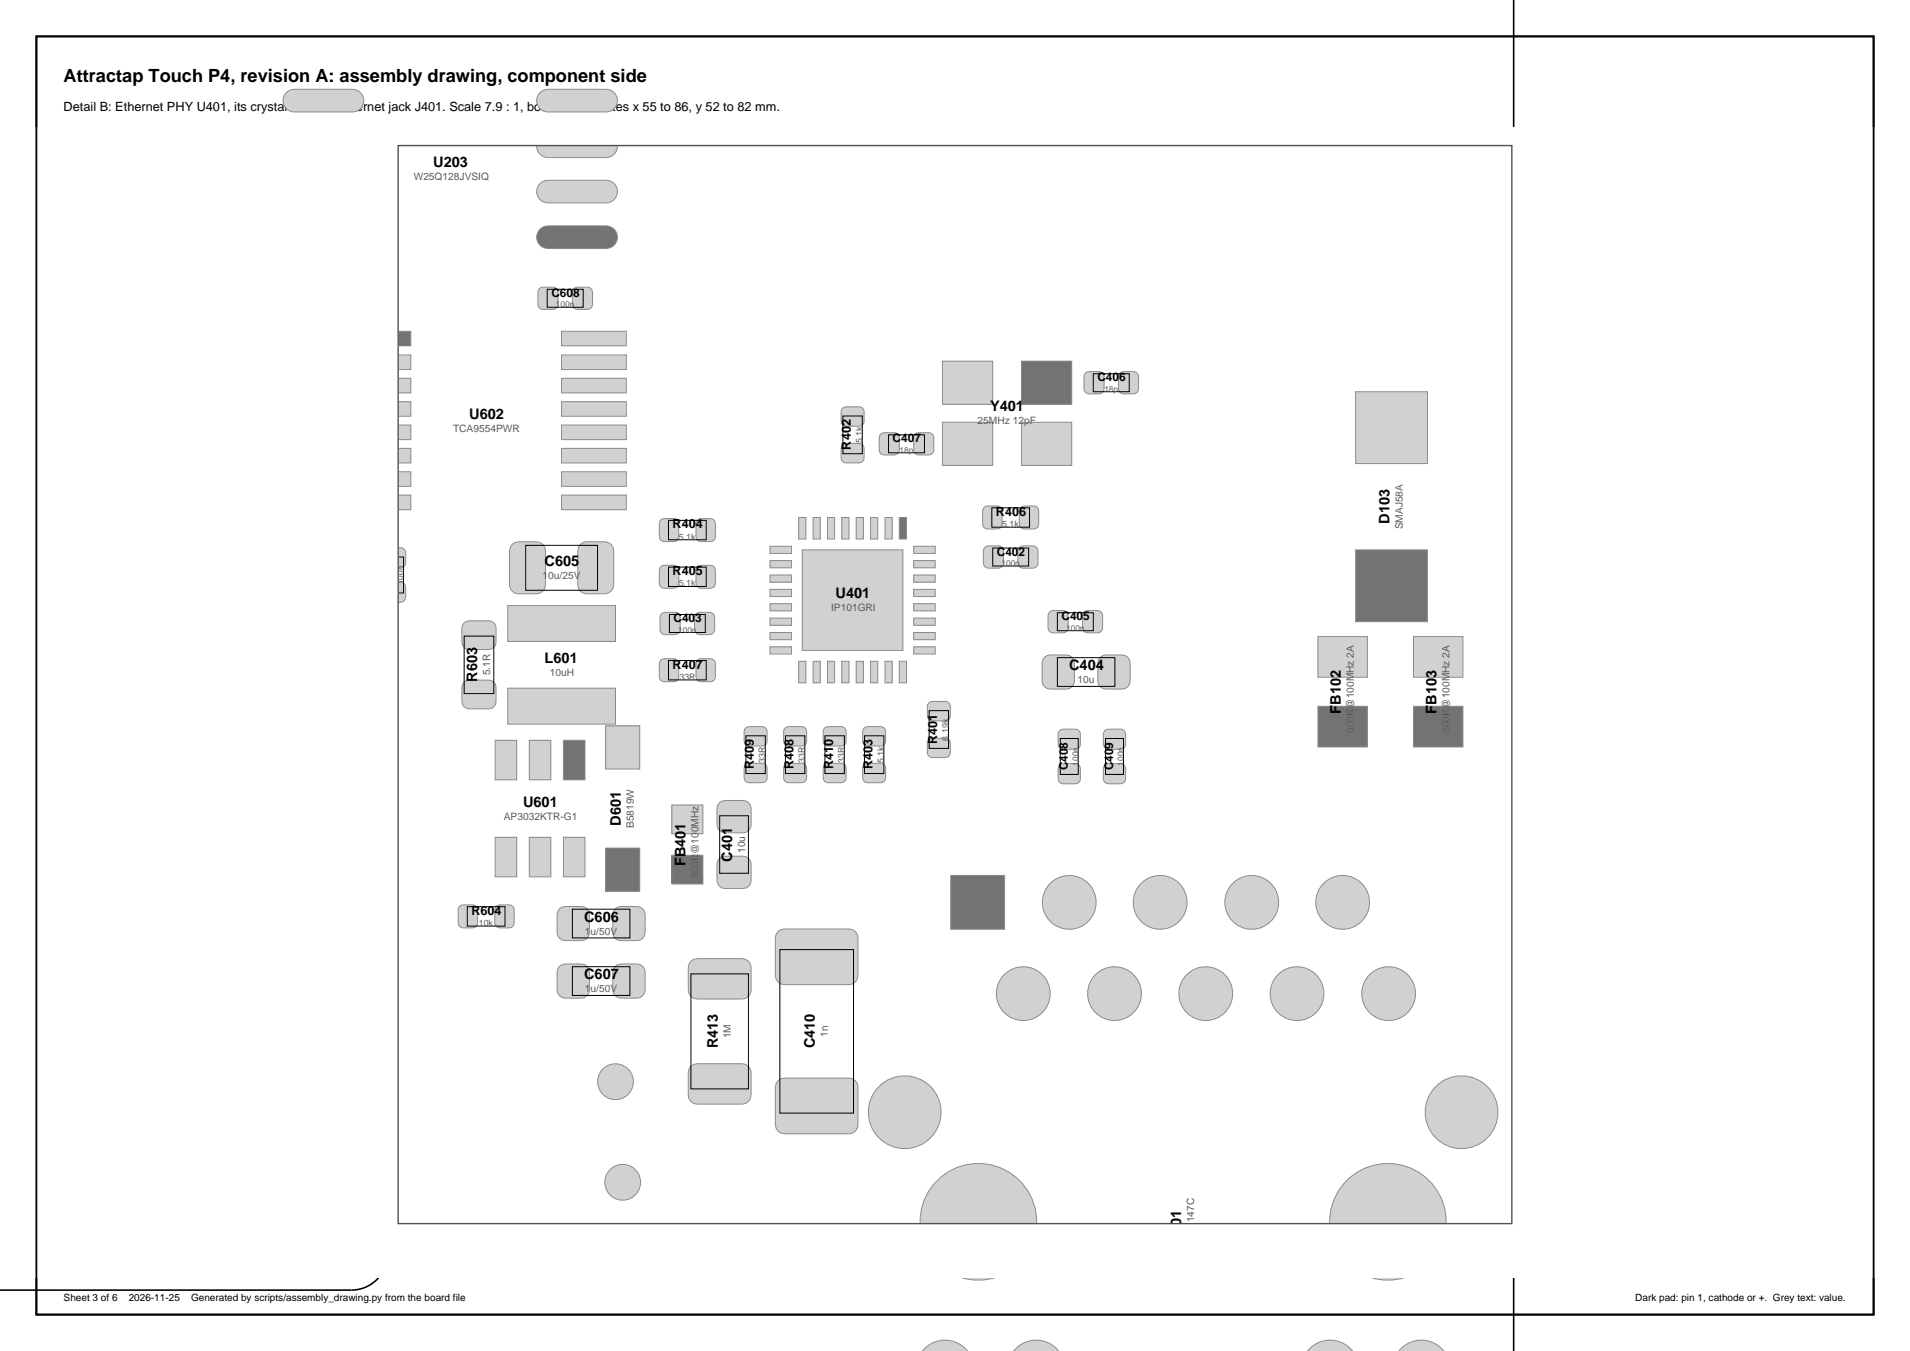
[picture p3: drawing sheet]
<svg xmlns="http://www.w3.org/2000/svg" width="420mm" height="297mm" viewBox="0 0 420 297" stroke-linecap="round" stroke-linejoin="round" font-family="sans-serif">
<defs><g id="words">
<text font-size="4" x="14" y="18">Attractap Touch P4, revision A: assembly drawing, component side</text>
<g font-size="3.2">
<text x="95.3" y="36.7">U203</text>
<text x="103.2" y="92">U602</text>
<text x="217.7" y="90.4">Y401</text>
<text x="305.6" y="115.1" transform="rotate(-90 305.6 115.1)">D103</text>
<text x="119.8" y="124.4">C605</text>
<text x="183.7" y="131.5">U401</text>
<text x="104.9" y="149.9" transform="rotate(-90 104.9 149.9)">R603</text>
<text x="119.8" y="145.7">L601</text>
<text x="235.1" y="147.3">C404</text>
<text x="294.8" y="156.9" transform="rotate(-90 294.8 156.9)">FB102</text>
<text x="315.8" y="156.9" transform="rotate(-90 315.8 156.9)">FB103</text>
<text x="115" y="177.3">U601</text>
<text x="136.5" y="181.5" transform="rotate(-90 136.5 181.5)">D601</text>
<text x="150.7" y="190.5" transform="rotate(-90 150.7 190.5)">FB401</text>
<text x="161" y="189.4" transform="rotate(-90 161 189.4)">C401</text>
<text x="128.4" y="202.6">C606</text>
<text x="128.4" y="215.3">C607</text>
<text x="157.8" y="230.5" transform="rotate(-90 157.8 230.5)">R413</text>
<text x="179.2" y="230.5" transform="rotate(-90 179.2 230.5)">C410</text>
<text x="259.8" y="273" transform="rotate(-90 259.8 273)">J401</text>
</g>
<g font-size="2.8">
<text x="14" y="24.5">Detail B: Ethernet PHY U401, its crystal and the Ethernet jack J401. Scale 7.9 : 1, board coordinates x 55 to 86, y 52 to 82 mm.</text>
<text x="187.1" y="98.8" transform="rotate(-90 187.1 98.8)">R402</text>
<text x="219" y="113.4">R406</text>
<text x="147.9" y="116.2">R404</text>
<text x="147.9" y="126.4">R405</text>
<text x="147.9" y="147">R407</text>
<text x="206.1" y="163.6" transform="rotate(-90 206.1 163.6)">R401</text>
<text x="165.8" y="169.2" transform="rotate(-90 165.8 169.2)">R409</text>
<text x="174.5" y="169.2" transform="rotate(-90 174.5 169.2)">R408</text>
<text x="183.2" y="169.2" transform="rotate(-90 183.2 169.2)">R410</text>
<text x="191.9" y="169.2" transform="rotate(-90 191.9 169.2)">R403</text>
<text x="103.7" y="201.1">R604</text>
</g>
<g font-size="2.6">
<text x="121.2" y="65.2">C608</text>
<text x="241.3" y="83.8">C406</text>
<text x="196.3" y="97.2">C407</text>
<text x="219.2" y="122.1">C402</text>
<text x="148.1" y="136.7">C403</text>
<text x="233.4" y="136.3">C405</text>
<text x="234.8" y="169.3" transform="rotate(-90 234.8 169.3)">C408</text>
<text x="244.7" y="169.3" transform="rotate(-90 244.7 169.3)">C409</text>
</g>
<g font-size="2.2" fill="#595959">
<text x="91" y="39.6">W25Q128JVSIQ</text>
<text x="99.6" y="94.9">TCA9554PWR</text>
<text x="215" y="93.3">25MHz 12pF</text>
<text x="308.4" y="116.4" transform="rotate(-90 308.4 116.4)">SMAJ58A</text>
<text x="119.3" y="127.3">10u/25V</text>
<text x="182.8" y="134.4">IP101GRI</text>
<text x="107.8" y="148.5" transform="rotate(-90 107.8 148.5)">5.1R</text>
<text x="120.9" y="148.6">10uH</text>
<text x="237" y="150.2">10u</text>
<text x="297.7" y="161.2" transform="rotate(-90 297.7 161.2)">600R@100MHz 2A</text>
<text x="318.7" y="161.2" transform="rotate(-90 318.7 161.2)">600R@100MHz 2A</text>
<text x="110.8" y="180.2">AP3032KTR-G1</text>
<text x="139.4" y="182.1" transform="rotate(-90 139.4 182.1)">B5819W</text>
<text x="163.9" y="187.5" transform="rotate(-90 163.9 187.5)">10u</text>
<text x="153.6" y="193.1" transform="rotate(-90 153.6 193.1)">600R@100MHz</text>
<text x="128.6" y="205.5">1u/50V</text>
<text x="128.6" y="218.1">1u/50V</text>
<text x="182" y="228" transform="rotate(-90 182 228)">1n</text>
<text x="160.7" y="228.3" transform="rotate(-90 160.7 228.3)">1M</text>
<text x="262.6" y="275.5" transform="rotate(-90 262.6 275.5)">HY931147C</text>
</g>
<g font-size="2.2">
<text x="14" y="286">Sheet 3 of 6</text>
<text x="28.3" y="286">2026-11-25</text>
<text x="42" y="286">Generated by scripts/assembly_drawing.py from the board file</text>
<text x="359.6" y="286">Dark pad: pin 1, cathode or +. Grey text: value.</text>
</g>
<g font-size="1.9" fill="#595959">
<text x="189.6" y="97.5" transform="rotate(-90 189.6 97.5)">5.1k</text>
<text x="149.3" y="118.7">5.1k</text>
<text x="220.4" y="115.9">5.1k</text>
<text x="149.3" y="128.9">5.1k</text>
<text x="149.4" y="149.5">33R</text>
<text x="168.3" y="167.6" transform="rotate(-90 168.3 167.6)">33R</text>
<text x="177" y="167.6" transform="rotate(-90 177 167.6)">33R</text>
<text x="185.7" y="167.6" transform="rotate(-90 185.7 167.6)">33R</text>
<text x="194.4" y="167.8" transform="rotate(-90 194.4 167.8)">5.1k</text>
<text x="208.6" y="162.8" transform="rotate(-90 208.6 162.8)">6.19k</text>
<text x="105.3" y="203.6">10k</text>
</g>
<g font-size="1.8" fill="#595959">
<text x="122.3" y="67.6">100n</text>
<text x="242.8" y="86.1">18p</text>
<text x="197.8" y="99.6">18p</text>
<text x="220.2" y="124.5">100n</text>
<text x="88.8" y="128.4" transform="rotate(-90 88.8 128.4)">100n</text>
<text x="149.1" y="139.1">100n</text>
<text x="234.4" y="138.7">100n</text>
<text x="237.1" y="168.3" transform="rotate(-90 237.1 168.3)">100n</text>
<text x="247.1" y="168.3" transform="rotate(-90 247.1 168.3)">100n</text>
</g>
</g></defs>
<path d="M8 8h404v281h-404z" fill="none" stroke="#000" stroke-width=".4"/>
<path d="M87.5 32h245v237h-245z" fill="none" stroke="#999" stroke-width=".22"/>
<path d="M332.8 -.1v297.2M0 200.7h77.3a7.9 7.9 0 0 1 7.9 7.9v67.1a7.9 7.9 0 0 1-7.9 7.9h-77.3" fill="none" stroke="#000" stroke-width=".35"/>
<path d="M153 134.9l.8-.3h2.2a1.11 1.11 0 0 1 1.1 1.1v2.7a1.11 1.11 0 0 1-1.1 1.1h-2.2a1.11 1.11 0 0 1-1.1-1.1v-2.7z" fill="#d1d1d1"/>
<path d="M153 134.9l.8-.3h2.2a1.11 1.11 0 0 1 1.1 1.1v2.7a1.11 1.11 0 0 1-1.1 1.1h-2.2a1.11 1.11 0 0 1-1.1-1.1v-2.7z" fill="none" stroke="#8c8c8c" stroke-width=".22"/>
<path d="M145.5 134.9l.7-.3h2.3a1.11 1.11 0 0 1 1.1 1.1v2.7a1.11 1.11 0 0 1-1.1 1.1h-2.3a1.11 1.11 0 0 1-1.1-1.1v-2.7z" fill="#d1d1d1"/>
<path d="M145.5 134.9l.7-.3h2.3a1.11 1.11 0 0 1 1.1 1.1v2.7a1.11 1.11 0 0 1-1.1 1.1h-2.3a1.11 1.11 0 0 1-1.1-1.1v-2.7z" fill="none" stroke="#8c8c8c" stroke-width=".22"/>
<path d="M147.2 135.1h7.9v3.9h-7.9z" fill="none" stroke="#000" stroke-width=".22"/>
<path d="M123 199.8l.6-.4 .7-.1h3.5a1.78 1.78 0 0 1 1.8 1.8v3.9a1.78 1.78 0 0 1-1.8 1.8h-3.5a1.78 1.78 0 0 1-1.8-1.8v-3.9l.1-.7z" fill="#d1d1d1"/>
<path d="M123 199.8l.6-.4 .7-.1h3.5a1.78 1.78 0 0 1 1.8 1.8v3.9a1.78 1.78 0 0 1-1.8 1.8h-3.5a1.78 1.78 0 0 1-1.8-1.8v-3.9l.1-.7z" fill="none" stroke="#8c8c8c" stroke-width=".22"/>
<path d="M135.3 199.8l.5-.4 .7-.1h3.6a1.78 1.78 0 0 1 1.8 1.8v3.9a1.78 1.78 0 0 1-1.8 1.8h-3.6a1.78 1.78 0 0 1-1.7-1.8v-3.9l.1-.7z" fill="#d1d1d1"/>
<path d="M135.3 199.8l.5-.4 .7-.1h3.6a1.78 1.78 0 0 1 1.8 1.8v3.9a1.78 1.78 0 0 1-1.8 1.8h-3.6a1.78 1.78 0 0 1-1.7-1.8v-3.9l.1-.7z" fill="none" stroke="#8c8c8c" stroke-width=".22"/>
<path d="M125.9 199.9h12.6v6.3h-12.6z" fill="none" stroke="#000" stroke-width=".22"/>
<path d="M310.8 155.3h10.9v8.9h-10.9z" fill="#737373"/>
<path d="M310.8 155.3h10.9v8.9h-10.9z" fill="none" stroke="#8c8c8c" stroke-width=".22"/>
<path d="M310.8 139.9h10.9v9h-10.9z" fill="#d1d1d1"/>
<path d="M310.8 139.9h10.9v9h-10.9z" fill="none" stroke="#8c8c8c" stroke-width=".22"/>
<path d="M230.8 134.6l.8-.4h2.2a1.11 1.11 0 0 1 1.1 1.1v2.7a1.11 1.11 0 0 1-1.1 1.1h-2.2a1.11 1.11 0 0 1-1.1-1.1v-2.7z" fill="#d1d1d1"/>
<path d="M230.8 134.6l.8-.4h2.2a1.11 1.11 0 0 1 1.1 1.1v2.7a1.11 1.11 0 0 1-1.1 1.1h-2.2a1.11 1.11 0 0 1-1.1-1.1v-2.7z" fill="none" stroke="#8c8c8c" stroke-width=".22"/>
<path d="M238.4 134.6l.8-.4h2.2a1.11 1.11 0 0 1 1.1 1.1v2.7a1.11 1.11 0 0 1-1.1 1.1h-2.2a1.11 1.11 0 0 1-1.2-1.1v-2.7z" fill="#d1d1d1"/>
<path d="M238.4 134.6l.8-.4h2.2a1.11 1.11 0 0 1 1.1 1.1v2.7a1.11 1.11 0 0 1-1.1 1.1h-2.2a1.11 1.11 0 0 1-1.2-1.1v-2.7z" fill="none" stroke="#8c8c8c" stroke-width=".22"/>
<path d="M232.5 134.7h7.9v4h-7.9z" fill="none" stroke="#000" stroke-width=".22"/>
<circle cx="136.9" cy="259.9" r="4" fill="#d1d1d1"/>
<circle cx="136.9" cy="259.9" r="4" fill="none" stroke="#8c8c8c" stroke-width=".22"/>
<path d="M216.6 120.3l.7-.3h2.3a1.11 1.11 0 0 1 1.1 1.1v2.7a1.11 1.11 0 0 1-1.1 1.1h-2.3a1.11 1.11 0 0 1-1.1-1.1v-2.7z" fill="#d1d1d1"/>
<path d="M216.6 120.3l.7-.3h2.3a1.11 1.11 0 0 1 1.1 1.1v2.7a1.11 1.11 0 0 1-1.1 1.1h-2.3a1.11 1.11 0 0 1-1.1-1.1v-2.7z" fill="none" stroke="#8c8c8c" stroke-width=".22"/>
<path d="M224.1 120.3l.8-.3h2.2a1.11 1.11 0 0 1 1.1 1.1v2.7a1.11 1.11 0 0 1-1.1 1.1h-2.2a1.11 1.11 0 0 1-1.1-1.1v-2.7z" fill="#d1d1d1"/>
<path d="M224.1 120.3l.8-.3h2.2a1.11 1.11 0 0 1 1.1 1.1v2.7a1.11 1.11 0 0 1-1.1 1.1h-2.2a1.11 1.11 0 0 1-1.1-1.1v-2.7z" fill="none" stroke="#8c8c8c" stroke-width=".22"/>
<path d="M218.3 120.5h7.9v3.9h-7.9z" fill="none" stroke="#000" stroke-width=".22"/>
<path d="M197.8 113.8h1.5v4.7h-1.5z" fill="#737373"/>
<path d="M197.8 113.8h1.5v4.7h-1.5z" fill="none" stroke="#8c8c8c" stroke-width=".22"/>
<path d="M194.6 113.8h1.6v4.7h-1.6z" fill="#d1d1d1"/>
<path d="M194.6 113.8h1.6v4.7h-1.6z" fill="none" stroke="#8c8c8c" stroke-width=".22"/>
<path d="M191.4 113.8h1.6v4.7h-1.6z" fill="#d1d1d1"/>
<path d="M191.4 113.8h1.6v4.7h-1.6z" fill="none" stroke="#8c8c8c" stroke-width=".22"/>
<path d="M188.3 113.8h1.6v4.7h-1.6z" fill="#d1d1d1"/>
<path d="M188.3 113.8h1.6v4.7h-1.6z" fill="none" stroke="#8c8c8c" stroke-width=".22"/>
<path d="M185.1 113.8h1.6v4.7h-1.6z" fill="#d1d1d1"/>
<path d="M185.1 113.8h1.6v4.7h-1.6z" fill="none" stroke="#8c8c8c" stroke-width=".22"/>
<path d="M182 113.8h1.5v4.7h-1.5z" fill="#d1d1d1"/>
<path d="M182 113.8h1.5v4.7h-1.5z" fill="none" stroke="#8c8c8c" stroke-width=".22"/>
<path d="M178.8 113.8h1.6v4.7h-1.6z" fill="#d1d1d1"/>
<path d="M178.8 113.8h1.6v4.7h-1.6z" fill="none" stroke="#8c8c8c" stroke-width=".22"/>
<path d="M175.6 113.8h1.6v4.7h-1.6z" fill="#d1d1d1"/>
<path d="M175.6 113.8h1.6v4.7h-1.6z" fill="none" stroke="#8c8c8c" stroke-width=".22"/>
<path d="M169.3 120.1h4.8v1.6h-4.8z" fill="#d1d1d1"/>
<path d="M169.3 120.1h4.8v1.6h-4.8z" fill="none" stroke="#8c8c8c" stroke-width=".22"/>
<path d="M169.3 123.2h4.8v1.6h-4.8z" fill="#d1d1d1"/>
<path d="M169.3 123.2h4.8v1.6h-4.8z" fill="none" stroke="#8c8c8c" stroke-width=".22"/>
<path d="M169.3 126.4h4.8v1.6h-4.8z" fill="#d1d1d1"/>
<path d="M169.3 126.4h4.8v1.6h-4.8z" fill="none" stroke="#8c8c8c" stroke-width=".22"/>
<path d="M169.3 129.6h4.8v1.5h-4.8z" fill="#d1d1d1"/>
<path d="M169.3 129.6h4.8v1.5h-4.8z" fill="none" stroke="#8c8c8c" stroke-width=".22"/>
<path d="M169.3 132.7h4.8v1.6h-4.8z" fill="#d1d1d1"/>
<path d="M169.3 132.7h4.8v1.6h-4.8z" fill="none" stroke="#8c8c8c" stroke-width=".22"/>
<path d="M169.3 135.9h4.8v1.6h-4.8z" fill="#d1d1d1"/>
<path d="M169.3 135.9h4.8v1.6h-4.8z" fill="none" stroke="#8c8c8c" stroke-width=".22"/>
<path d="M169.3 139h4.8v1.6h-4.8z" fill="#d1d1d1"/>
<path d="M169.3 139h4.8v1.6h-4.8z" fill="none" stroke="#8c8c8c" stroke-width=".22"/>
<path d="M169.3 142.2h4.8v1.6h-4.8z" fill="#d1d1d1"/>
<path d="M169.3 142.2h4.8v1.6h-4.8z" fill="none" stroke="#8c8c8c" stroke-width=".22"/>
<path d="M175.6 145.4h1.6v4.7h-1.6z" fill="#d1d1d1"/>
<path d="M175.6 145.4h1.6v4.7h-1.6z" fill="none" stroke="#8c8c8c" stroke-width=".22"/>
<path d="M178.8 145.4h1.6v4.7h-1.6z" fill="#d1d1d1"/>
<path d="M178.8 145.4h1.6v4.7h-1.6z" fill="none" stroke="#8c8c8c" stroke-width=".22"/>
<path d="M182 145.4h1.5v4.7h-1.5z" fill="#d1d1d1"/>
<path d="M182 145.4h1.5v4.7h-1.5z" fill="none" stroke="#8c8c8c" stroke-width=".22"/>
<path d="M185.1 145.4h1.6v4.7h-1.6z" fill="#d1d1d1"/>
<path d="M185.1 145.4h1.6v4.7h-1.6z" fill="none" stroke="#8c8c8c" stroke-width=".22"/>
<path d="M188.3 145.4h1.6v4.7h-1.6z" fill="#d1d1d1"/>
<path d="M188.3 145.4h1.6v4.7h-1.6z" fill="none" stroke="#8c8c8c" stroke-width=".22"/>
<path d="M191.4 145.4h1.6v4.7h-1.6z" fill="#d1d1d1"/>
<path d="M191.4 145.4h1.6v4.7h-1.6z" fill="none" stroke="#8c8c8c" stroke-width=".22"/>
<path d="M194.6 145.4h1.6v4.7h-1.6z" fill="#d1d1d1"/>
<path d="M194.6 145.4h1.6v4.7h-1.6z" fill="none" stroke="#8c8c8c" stroke-width=".22"/>
<path d="M197.8 145.4h1.5v4.7h-1.5z" fill="#d1d1d1"/>
<path d="M197.8 145.4h1.5v4.7h-1.5z" fill="none" stroke="#8c8c8c" stroke-width=".22"/>
<path d="M200.9 142.2h4.8v1.6h-4.8z" fill="#d1d1d1"/>
<path d="M200.9 142.2h4.8v1.6h-4.8z" fill="none" stroke="#8c8c8c" stroke-width=".22"/>
<path d="M200.9 139h4.8v1.6h-4.8z" fill="#d1d1d1"/>
<path d="M200.9 139h4.8v1.6h-4.8z" fill="none" stroke="#8c8c8c" stroke-width=".22"/>
<path d="M200.9 135.9h4.8v1.6h-4.8z" fill="#d1d1d1"/>
<path d="M200.9 135.9h4.8v1.6h-4.8z" fill="none" stroke="#8c8c8c" stroke-width=".22"/>
<path d="M200.9 132.7h4.8v1.6h-4.8z" fill="#d1d1d1"/>
<path d="M200.9 132.7h4.8v1.6h-4.8z" fill="none" stroke="#8c8c8c" stroke-width=".22"/>
<path d="M200.9 129.6h4.8v1.5h-4.8z" fill="#d1d1d1"/>
<path d="M200.9 129.6h4.8v1.5h-4.8z" fill="none" stroke="#8c8c8c" stroke-width=".22"/>
<path d="M200.9 126.4h4.8v1.6h-4.8z" fill="#d1d1d1"/>
<path d="M200.9 126.4h4.8v1.6h-4.8z" fill="none" stroke="#8c8c8c" stroke-width=".22"/>
<path d="M200.9 123.2h4.8v1.6h-4.8z" fill="#d1d1d1"/>
<path d="M200.9 123.2h4.8v1.6h-4.8z" fill="none" stroke="#8c8c8c" stroke-width=".22"/>
<path d="M200.9 120.1h4.8v1.6h-4.8z" fill="#d1d1d1"/>
<path d="M200.9 120.1h4.8v1.6h-4.8z" fill="none" stroke="#8c8c8c" stroke-width=".22"/>
<path d="M176.4 120.9h22.1v22.1h-22.1z" fill="#d1d1d1"/>
<path d="M176.4 120.9h22.1v22.1h-22.1z" fill="none" stroke="#8c8c8c" stroke-width=".22"/>
<path d="M201.2 95.4l.8-.3h2.2a1.11 1.11 0 0 1 1.1 1.1v2.7a1.11 1.11 0 0 1-1.1 1.1h-2.2a1.11 1.11 0 0 1-1.1-1.1v-2.7z" fill="#d1d1d1"/>
<path d="M201.2 95.4l.8-.3h2.2a1.11 1.11 0 0 1 1.1 1.1v2.7a1.11 1.11 0 0 1-1.1 1.1h-2.2a1.11 1.11 0 0 1-1.1-1.1v-2.7z" fill="none" stroke="#8c8c8c" stroke-width=".22"/>
<path d="M193.7 95.4l.7-.3h2.2a1.11 1.11 0 0 1 1.2 1.1v2.7a1.11 1.11 0 0 1-1.2 1.1h-2.2a1.11 1.11 0 0 1-1.1-1.1v-2.7z" fill="#d1d1d1"/>
<path d="M193.7 95.4l.7-.3h2.2a1.11 1.11 0 0 1 1.2 1.1v2.7a1.11 1.11 0 0 1-1.2 1.1h-2.2a1.11 1.11 0 0 1-1.1-1.1v-2.7z" fill="none" stroke="#8c8c8c" stroke-width=".22"/>
<path d="M195.4 95.6h7.9v3.9h-7.9z" fill="none" stroke="#000" stroke-width=".22"/>
<path d="M151.9 234.4l.7-.4 .7-.2h9.9a1.97 1.97 0 0 1 2 2v5a1.97 1.97 0 0 1-2 1.9h-9.9a1.98 1.98 0 0 1-2-1.9v-5l.2-.7z" fill="#d1d1d1"/>
<path d="M151.9 234.4l.7-.4 .7-.2h9.9a1.97 1.97 0 0 1 2 2v5a1.97 1.97 0 0 1-2 1.9h-9.9a1.98 1.98 0 0 1-2-1.9v-5l.2-.7z" fill="none" stroke="#8c8c8c" stroke-width=".22"/>
<path d="M151.9 211.3l.7-.4 .7-.2h9.9a1.97 1.97 0 0 1 2 2v5a1.97 1.97 0 0 1-2 1.9h-9.9a1.97 1.97 0 0 1-2-1.9v-5l.2-.7z" fill="#d1d1d1"/>
<path d="M151.9 211.3l.7-.4 .7-.2h9.9a1.97 1.97 0 0 1 2 2v5a1.97 1.97 0 0 1-2 1.9h-9.9a1.97 1.97 0 0 1-2-1.9v-5l.2-.7z" fill="none" stroke="#8c8c8c" stroke-width=".22"/>
<path d="M151.9 214.1h12.7v25.3h-12.7z" fill="none" stroke="#000" stroke-width=".22"/>
<circle cx="135.3" cy="237.8" r="3.9" fill="#d1d1d1"/>
<circle cx="135.3" cy="237.8" r="3.9" fill="none" stroke="#8c8c8c" stroke-width=".22"/>
<path d="M163.9 160.1l.8-.4h2.9a1.07 1.07 0 0 1 1.1 1.1v2.1a1.07 1.07 0 0 1-1.1 1.1h-2.9a1.07 1.07 0 0 1-1.1-1.1v-2.1z" fill="#d1d1d1"/>
<path d="M163.9 160.1l.8-.4h2.9a1.07 1.07 0 0 1 1.1 1.1v2.1a1.07 1.07 0 0 1-1.1 1.1h-2.9a1.07 1.07 0 0 1-1.1-1.1v-2.1z" fill="none" stroke="#8c8c8c" stroke-width=".22"/>
<path d="M163.9 168.1l.8-.3h2.9a1.07 1.07 0 0 1 1.1 1.1v2.1a1.07 1.07 0 0 1-1.1 1.1h-2.9a1.07 1.07 0 0 1-1.1-1.1v-2.1z" fill="#d1d1d1"/>
<path d="M163.9 168.1l.8-.3h2.9a1.07 1.07 0 0 1 1.1 1.1v2.1a1.07 1.07 0 0 1-1.1 1.1h-2.9a1.07 1.07 0 0 1-1.1-1.1v-2.1z" fill="none" stroke="#8c8c8c" stroke-width=".22"/>
<path d="M164 161.8h4.3v8.3h-4.3z" fill="none" stroke="#000" stroke-width=".22"/>
<path d="M147.7 188h6.9v6.3h-6.9z" fill="#737373"/>
<path d="M147.7 188h6.9v6.3h-6.9z" fill="none" stroke="#8c8c8c" stroke-width=".22"/>
<path d="M147.7 177h6.9v6.3h-6.9z" fill="#d1d1d1"/>
<path d="M147.7 177h6.9v6.3h-6.9z" fill="none" stroke="#8c8c8c" stroke-width=".22"/>
<path d="M112.6 119.7l.7-.5 .7-.1h4a1.97 1.97 0 0 1 1.9 2v7.5a1.97 1.97 0 0 1-1.9 2h-4a1.97 1.97 0 0 1-2-2v-7.5l.2-.8z" fill="#d1d1d1"/>
<path d="M112.6 119.7l.7-.5 .7-.1h4a1.97 1.97 0 0 1 1.9 2v7.5a1.97 1.97 0 0 1-1.9 2h-4a1.97 1.97 0 0 1-2-2v-7.5l.2-.8z" fill="none" stroke="#8c8c8c" stroke-width=".22"/>
<path d="M127.6 119.7l.7-.5 .7-.1h4a1.97 1.97 0 0 1 1.9 2v7.5a1.97 1.97 0 0 1-1.9 2h-4a1.97 1.97 0 0 1-1.9-2v-7.5l.1-.8z" fill="#d1d1d1"/>
<path d="M127.6 119.7l.7-.5 .7-.1h4a1.97 1.97 0 0 1 1.9 2v7.5a1.97 1.97 0 0 1-1.9 2h-4a1.97 1.97 0 0 1-1.9-2v-7.5l.1-.8z" fill="none" stroke="#8c8c8c" stroke-width=".22"/>
<path d="M115.6 119.9h15.8v9.9h-15.8z" fill="none" stroke="#000" stroke-width=".22"/>
<path d="M289.8 155.3h10.9v8.9h-10.9z" fill="#737373"/>
<path d="M289.8 155.3h10.9v8.9h-10.9z" fill="none" stroke="#8c8c8c" stroke-width=".22"/>
<path d="M289.8 139.9h10.9v9h-10.9z" fill="#d1d1d1"/>
<path d="M289.8 139.9h10.9v9h-10.9z" fill="none" stroke="#8c8c8c" stroke-width=".22"/>
<path d="M133.2 186.4h7.5v9.5h-7.5z" fill="#737373"/>
<path d="M133.2 186.4h7.5v9.5h-7.5z" fill="none" stroke="#8c8c8c" stroke-width=".22"/>
<path d="M133.2 159.6h7.5v9.5h-7.5z" fill="#d1d1d1"/>
<path d="M133.2 159.6h7.5v9.5h-7.5z" fill="none" stroke="#8c8c8c" stroke-width=".22"/>
<path d="M123.9 162.7h4.7v8.7h-4.7z" fill="#737373"/>
<path d="M123.9 162.7h4.7v8.7h-4.7z" fill="none" stroke="#8c8c8c" stroke-width=".22"/>
<path d="M116.4 162.7h4.7v8.7h-4.7z" fill="#d1d1d1"/>
<path d="M116.4 162.7h4.7v8.7h-4.7z" fill="none" stroke="#8c8c8c" stroke-width=".22"/>
<path d="M108.9 162.7h4.7v8.7h-4.7z" fill="#d1d1d1"/>
<path d="M108.9 162.7h4.7v8.7h-4.7z" fill="none" stroke="#8c8c8c" stroke-width=".22"/>
<path d="M108.9 184.1h4.7v8.7h-4.7z" fill="#d1d1d1"/>
<path d="M108.9 184.1h4.7v8.7h-4.7z" fill="none" stroke="#8c8c8c" stroke-width=".22"/>
<path d="M116.4 184.1h4.7v8.7h-4.7z" fill="#d1d1d1"/>
<path d="M116.4 184.1h4.7v8.7h-4.7z" fill="none" stroke="#8c8c8c" stroke-width=".22"/>
<path d="M123.9 184.1h4.7v8.7h-4.7z" fill="#d1d1d1"/>
<path d="M123.9 184.1h4.7v8.7h-4.7z" fill="none" stroke="#8c8c8c" stroke-width=".22"/>
<path d="M153.4 124.6l.7-.3h2.1a1.07 1.07 0 0 1 1.1 1v3a1.07 1.07 0 0 1-1.1 1h-2.1a1.07 1.07 0 0 1-1.1-1v-3z" fill="#d1d1d1"/>
<path d="M153.4 124.6l.7-.3h2.1a1.07 1.07 0 0 1 1.1 1v3a1.07 1.07 0 0 1-1.1 1h-2.1a1.07 1.07 0 0 1-1.1-1v-3z" fill="none" stroke="#8c8c8c" stroke-width=".22"/>
<path d="M145.3 124.6l.7-.3h2.2a1.07 1.07 0 0 1 1 1v3a1.07 1.07 0 0 1-1 1h-2.2a1.07 1.07 0 0 1-1-1v-3z" fill="#d1d1d1"/>
<path d="M145.3 124.6l.7-.3h2.2a1.07 1.07 0 0 1 1 1v3a1.07 1.07 0 0 1-1 1h-2.2a1.07 1.07 0 0 1-1-1v-3z" fill="none" stroke="#8c8c8c" stroke-width=".22"/>
<path d="M147 124.7h8.3v4.2h-8.3z" fill="none" stroke="#000" stroke-width=".22"/>
<path d="M84.6 128.3l.8-.3h2.7a1.11 1.11 0 0 1 1.1 1.1v2.2a1.11 1.11 0 0 1-1.1 1.1h-2.7a1.11 1.11 0 0 1-1.1-1.1v-2.2z" fill="#d1d1d1"/>
<path d="M84.6 128.3l.8-.3h2.7a1.11 1.11 0 0 1 1.1 1.1v2.2a1.11 1.11 0 0 1-1.1 1.1h-2.7a1.11 1.11 0 0 1-1.1-1.1v-2.2z" fill="none" stroke="#8c8c8c" stroke-width=".22"/>
<path d="M84.6 120.7l.8-.3h2.7a1.11 1.11 0 0 1 1.1 1.1v2.2a1.11 1.11 0 0 1-1.1 1.1h-2.7a1.11 1.11 0 0 1-1.1-1.1v-2.2z" fill="#d1d1d1"/>
<path d="M84.6 120.7l.8-.3h2.7a1.11 1.11 0 0 1 1.1 1.1v2.2a1.11 1.11 0 0 1-1.1 1.1h-2.7a1.11 1.11 0 0 1-1.1-1.1v-2.2z" fill="none" stroke="#8c8c8c" stroke-width=".22"/>
<path d="M84.8 122.5h3.9v7.9h-3.9z" fill="none" stroke="#000" stroke-width=".22"/>
<path d="M101.1 199.2l.7-.3h2.1a1.07 1.07 0 0 1 1.1 1.1v2.9a1.07 1.07 0 0 1-1.1 1.1h-2.1a1.07 1.07 0 0 1-1.1-1.1v-2.9z" fill="#d1d1d1"/>
<path d="M101.1 199.2l.7-.3h2.1a1.07 1.07 0 0 1 1.1 1.1v2.9a1.07 1.07 0 0 1-1.1 1.1h-2.1a1.07 1.07 0 0 1-1.1-1.1v-2.9z" fill="none" stroke="#8c8c8c" stroke-width=".22"/>
<path d="M109.1 199.2l.8-.3h2.1a1.07 1.07 0 0 1 1.1 1.1v2.9a1.07 1.07 0 0 1-1.1 1.1h-2.1a1.07 1.07 0 0 1-1.1-1.1v-2.9z" fill="#d1d1d1"/>
<path d="M109.1 199.2l.8-.3h2.1a1.07 1.07 0 0 1 1.1 1.1v2.9a1.07 1.07 0 0 1-1.1 1.1h-2.1a1.07 1.07 0 0 1-1.1-1.1v-2.9z" fill="none" stroke="#8c8c8c" stroke-width=".22"/>
<path d="M102.8 199.3h8.3v4.3h-8.3z" fill="none" stroke="#000" stroke-width=".22"/>
<path d="M181.3 160.1l.8-.4h2.9a1.07 1.07 0 0 1 1.1 1.1v2.1a1.07 1.07 0 0 1-1.1 1.1h-2.9a1.07 1.07 0 0 1-1.1-1.1v-2.1z" fill="#d1d1d1"/>
<path d="M181.3 160.1l.8-.4h2.9a1.07 1.07 0 0 1 1.1 1.1v2.1a1.07 1.07 0 0 1-1.1 1.1h-2.9a1.07 1.07 0 0 1-1.1-1.1v-2.1z" fill="none" stroke="#8c8c8c" stroke-width=".22"/>
<path d="M181.3 168.1l.8-.3h2.9a1.07 1.07 0 0 1 1.1 1.1v2.1a1.07 1.07 0 0 1-1.1 1.1h-2.9a1.07 1.07 0 0 1-1.1-1.1v-2.1z" fill="#d1d1d1"/>
<path d="M181.3 168.1l.8-.3h2.9a1.07 1.07 0 0 1 1.1 1.1v2.1a1.07 1.07 0 0 1-1.1 1.1h-2.9a1.07 1.07 0 0 1-1.1-1.1v-2.1z" fill="none" stroke="#8c8c8c" stroke-width=".22"/>
<path d="M181.4 161.8h4.3v8.3h-4.3z" fill="none" stroke="#000" stroke-width=".22"/>
<path d="M158.2 176.5l.6-.4 .6-.1h4a1.78 1.78 0 0 1 1.8 1.8v3.5a1.78 1.78 0 0 1-1.8 1.8h-4a1.78 1.78 0 0 1-1.7-1.8v-3.5l.1-.7z" fill="#d1d1d1"/>
<path d="M158.2 176.5l.6-.4 .6-.1h4a1.78 1.78 0 0 1 1.8 1.8v3.5a1.78 1.78 0 0 1-1.8 1.8h-4a1.78 1.78 0 0 1-1.7-1.8v-3.5l.1-.7z" fill="none" stroke="#8c8c8c" stroke-width=".22"/>
<path d="M158.2 188.7l.6-.3 .6-.2h4a1.78 1.78 0 0 1 1.8 1.8v3.6a1.78 1.78 0 0 1-1.8 1.7h-4a1.78 1.78 0 0 1-1.7-1.7v-3.6l.1-.7z" fill="#d1d1d1"/>
<path d="M158.2 188.7l.6-.3 .6-.2h4a1.78 1.78 0 0 1 1.8 1.8v3.6a1.78 1.78 0 0 1-1.8 1.7h-4a1.78 1.78 0 0 1-1.7-1.7v-3.6l.1-.7z" fill="none" stroke="#8c8c8c" stroke-width=".22"/>
<path d="M158.3 179.3h6.3v12.7h-6.3z" fill="none" stroke="#000" stroke-width=".22"/>
<path d="M119 50.2l.5-.4 1-.1h12.8a2.49 2.49 0 0 1 2.5 2.4 2.49 2.49 0 0 1-2.5 2.5h-12.8a2.49 2.49 0 0 1-2.4-1.7 2.49 2.49 0 0 1 .9-2.7z" fill="#737373"/>
<path d="M119 50.2l.5-.4 1-.1h12.8a2.49 2.49 0 0 1 2.5 2.4 2.49 2.49 0 0 1-2.5 2.5h-12.8a2.49 2.49 0 0 1-2.4-1.7 2.49 2.49 0 0 1 .9-2.7z" fill="none" stroke="#8c8c8c" stroke-width=".22"/>
<path d="M119 40.1l.5-.3 1-.2h12.8a2.49 2.49 0 0 1 2.5 2.5 2.49 2.49 0 0 1-2.5 2.5h-12.8a2.49 2.49 0 0 1-2.4-1.7 2.49 2.49 0 0 1 .9-2.8z" fill="#d1d1d1"/>
<path d="M119 40.1l.5-.3 1-.2h12.8a2.49 2.49 0 0 1 2.5 2.5 2.49 2.49 0 0 1-2.5 2.5h-12.8a2.49 2.49 0 0 1-2.4-1.7 2.49 2.49 0 0 1 .9-2.8z" fill="none" stroke="#8c8c8c" stroke-width=".22"/>
<path d="M119 30.2l.5-.3 1-.2h12.8a2.49 2.49 0 0 1 2.5 2.5 2.49 2.49 0 0 1-2.5 2.4h-12.8a2.49 2.49 0 0 1-2.4-1.6 2.49 2.49 0 0 1 .9-2.8z" fill="#d1d1d1"/>
<path d="M119 30.2l.5-.3 1-.2h12.8a2.49 2.49 0 0 1 2.5 2.5 2.49 2.49 0 0 1-2.5 2.4h-12.8a2.49 2.49 0 0 1-2.4-1.6 2.49 2.49 0 0 1 .9-2.8z" fill="none" stroke="#8c8c8c" stroke-width=".22"/>
<path d="M119 20.2l.5-.4 1-.2h12.8a2.49 2.49 0 0 1 2.5 2.5 2.49 2.49 0 0 1-2.5 2.5h-12.8a2.49 2.49 0 0 1-2.4-1.7 2.49 2.49 0 0 1 .9-2.7z" fill="#d1d1d1"/>
<path d="M119 20.2l.5-.4 1-.2h12.8a2.49 2.49 0 0 1 2.5 2.5 2.49 2.49 0 0 1-2.5 2.5h-12.8a2.49 2.49 0 0 1-2.4-1.7 2.49 2.49 0 0 1 .9-2.7z" fill="none" stroke="#8c8c8c" stroke-width=".22"/>
<path d="M63.2 20.2l.6-.4 .9-.2h12.8a2.49 2.49 0 0 1 2.5 2.5 2.49 2.49 0 0 1-2.5 2.5h-12.8a2.49 2.49 0 0 1-2.3-1.7 2.49 2.49 0 0 1 .8-2.7z" fill="#d1d1d1"/>
<path d="M63.2 20.2l.6-.4 .9-.2h12.8a2.49 2.49 0 0 1 2.5 2.5 2.49 2.49 0 0 1-2.5 2.5h-12.8a2.49 2.49 0 0 1-2.3-1.7 2.49 2.49 0 0 1 .8-2.7z" fill="none" stroke="#8c8c8c" stroke-width=".22"/>
<path d="M63.2 30.2l.6-.3 .9-.2h12.8a2.49 2.49 0 0 1 2.5 2.5 2.49 2.49 0 0 1-2.5 2.4h-12.8a2.49 2.49 0 0 1-2.3-1.6 2.49 2.49 0 0 1 .8-2.8z" fill="#d1d1d1"/>
<path d="M63.2 30.2l.6-.3 .9-.2h12.8a2.49 2.49 0 0 1 2.5 2.5 2.49 2.49 0 0 1-2.5 2.4h-12.8a2.49 2.49 0 0 1-2.3-1.6 2.49 2.49 0 0 1 .8-2.8z" fill="none" stroke="#8c8c8c" stroke-width=".22"/>
<path d="M63.2 40.1l.6-.3 .9-.2h12.8a2.49 2.49 0 0 1 2.5 2.5 2.49 2.49 0 0 1-2.5 2.5h-12.8a2.49 2.49 0 0 1-2.3-1.7 2.49 2.49 0 0 1 .8-2.8z" fill="#d1d1d1"/>
<path d="M63.2 40.1l.6-.3 .9-.2h12.8a2.49 2.49 0 0 1 2.5 2.5 2.49 2.49 0 0 1-2.5 2.5h-12.8a2.49 2.49 0 0 1-2.3-1.7 2.49 2.49 0 0 1 .8-2.8z" fill="none" stroke="#8c8c8c" stroke-width=".22"/>
<path d="M62.7 50.6a2.49 2.49 0 0 1 2-.9h12.8a2.49 2.49 0 0 1 2.5 2.4 2.49 2.49 0 0 1-2.5 2.5h-12.8a2.49 2.49 0 0 1-2.2-1.4 2.49 2.49 0 0 1 .2-2.6z" fill="#d1d1d1"/>
<path d="M62.7 50.6a2.49 2.49 0 0 1 2-.9h12.8a2.49 2.49 0 0 1 2.5 2.4 2.49 2.49 0 0 1-2.5 2.5h-12.8a2.49 2.49 0 0 1-2.2-1.4 2.49 2.49 0 0 1 .2-2.6z" fill="none" stroke="#8c8c8c" stroke-width=".22"/>
<path d="M224.6 79.4h11.1v9.5h-11.1z" fill="#737373"/>
<path d="M224.6 79.4h11.1v9.5h-11.1z" fill="none" stroke="#8c8c8c" stroke-width=".22"/>
<path d="M207.2 79.4h11.1v9.5h-11.1z" fill="#d1d1d1"/>
<path d="M207.2 79.4h11.1v9.5h-11.1z" fill="none" stroke="#8c8c8c" stroke-width=".22"/>
<path d="M207.2 92.8h11.1v9.5h-11.1z" fill="#d1d1d1"/>
<path d="M207.2 92.8h11.1v9.5h-11.1z" fill="none" stroke="#8c8c8c" stroke-width=".22"/>
<path d="M224.6 92.8h11.1v9.5h-11.1z" fill="#d1d1d1"/>
<path d="M224.6 92.8h11.1v9.5h-11.1z" fill="none" stroke="#8c8c8c" stroke-width=".22"/>
<path d="M172.6 160.1l.8-.4h2.9a1.07 1.07 0 0 1 1.1 1.1v2.1a1.07 1.07 0 0 1-1.1 1.1h-2.9a1.07 1.07 0 0 1-1.1-1.1v-2.1z" fill="#d1d1d1"/>
<path d="M172.6 160.1l.8-.4h2.9a1.07 1.07 0 0 1 1.1 1.1v2.1a1.07 1.07 0 0 1-1.1 1.1h-2.9a1.07 1.07 0 0 1-1.1-1.1v-2.1z" fill="none" stroke="#8c8c8c" stroke-width=".22"/>
<path d="M172.6 168.1l.8-.3h2.9a1.07 1.07 0 0 1 1.1 1.1v2.1a1.07 1.07 0 0 1-1.1 1.1h-2.9a1.07 1.07 0 0 1-1.1-1.1v-2.1z" fill="#d1d1d1"/>
<path d="M172.6 168.1l.8-.3h2.9a1.07 1.07 0 0 1 1.1 1.1v2.1a1.07 1.07 0 0 1-1.1 1.1h-2.9a1.07 1.07 0 0 1-1.1-1.1v-2.1z" fill="none" stroke="#8c8c8c" stroke-width=".22"/>
<path d="M172.7 161.8h4.3v8.3h-4.3z" fill="none" stroke="#000" stroke-width=".22"/>
<path d="M190 168.1l.8-.3h2.9a1.07 1.07 0 0 1 1.1 1.1v2.1a1.07 1.07 0 0 1-1.1 1.1h-2.9a1.07 1.07 0 0 1-1.1-1.1v-2.1z" fill="#d1d1d1"/>
<path d="M190 168.1l.8-.3h2.9a1.07 1.07 0 0 1 1.1 1.1v2.1a1.07 1.07 0 0 1-1.1 1.1h-2.9a1.07 1.07 0 0 1-1.1-1.1v-2.1z" fill="none" stroke="#8c8c8c" stroke-width=".22"/>
<path d="M190 160.1l.8-.4h2.9a1.07 1.07 0 0 1 1.1 1.1v2.1a1.07 1.07 0 0 1-1.1 1.1h-2.9a1.07 1.07 0 0 1-1.1-1.1v-2.1z" fill="#d1d1d1"/>
<path d="M190 160.1l.8-.4h2.9a1.07 1.07 0 0 1 1.1 1.1v2.1a1.07 1.07 0 0 1-1.1 1.1h-2.9a1.07 1.07 0 0 1-1.1-1.1v-2.1z" fill="none" stroke="#8c8c8c" stroke-width=".22"/>
<path d="M190.1 161.8h4.3v8.3h-4.3z" fill="none" stroke="#000" stroke-width=".22"/>
<path d="M216.4 111.5l.7-.3h2.2a1.07 1.07 0 0 1 1 1.1v2.9a1.07 1.07 0 0 1-1 1.1h-2.2a1.07 1.07 0 0 1-1-1.1v-2.9z" fill="#d1d1d1"/>
<path d="M216.4 111.5l.7-.3h2.2a1.07 1.07 0 0 1 1 1.1v2.9a1.07 1.07 0 0 1-1 1.1h-2.2a1.07 1.07 0 0 1-1-1.1v-2.9z" fill="none" stroke="#8c8c8c" stroke-width=".22"/>
<path d="M224.5 111.5l.7-.3h2.1a1.07 1.07 0 0 1 1.1 1.1v2.9a1.07 1.07 0 0 1-1.1 1.1h-2.1a1.07 1.07 0 0 1-1.1-1.1v-2.9z" fill="#d1d1d1"/>
<path d="M224.5 111.5l.7-.3h2.1a1.07 1.07 0 0 1 1.1 1.1v2.9a1.07 1.07 0 0 1-1.1 1.1h-2.1a1.07 1.07 0 0 1-1.1-1.1v-2.9z" fill="none" stroke="#8c8c8c" stroke-width=".22"/>
<path d="M218.1 111.6h8.3v4.3h-8.3z" fill="none" stroke="#000" stroke-width=".22"/>
<path d="M145.3 114.3l.7-.3h2.2a1.07 1.07 0 0 1 1 1.1v2.9a1.07 1.07 0 0 1-1 1.1h-2.2a1.07 1.07 0 0 1-1-1.1v-2.9z" fill="#d1d1d1"/>
<path d="M145.3 114.3l.7-.3h2.2a1.07 1.07 0 0 1 1 1.1v2.9a1.07 1.07 0 0 1-1 1.1h-2.2a1.07 1.07 0 0 1-1-1.1v-2.9z" fill="none" stroke="#8c8c8c" stroke-width=".22"/>
<path d="M153.4 114.3l.7-.3h2.1a1.07 1.07 0 0 1 1.1 1.1v2.9a1.07 1.07 0 0 1-1.1 1.1h-2.1a1.07 1.07 0 0 1-1.1-1.1v-2.9z" fill="#d1d1d1"/>
<path d="M153.4 114.3l.7-.3h2.1a1.07 1.07 0 0 1 1.1 1.1v2.9a1.07 1.07 0 0 1-1.1 1.1h-2.1a1.07 1.07 0 0 1-1.1-1.1v-2.9z" fill="none" stroke="#8c8c8c" stroke-width=".22"/>
<path d="M147 114.4h8.3v4.3h-8.3z" fill="none" stroke="#000" stroke-width=".22"/>
<path d="M238.7 82l.8-.3h2.2a1.11 1.11 0 0 1 1.1 1.1v2.7a1.11 1.11 0 0 1-1.1 1.1h-2.2a1.11 1.11 0 0 1-1.1-1.1v-2.7z" fill="#d1d1d1"/>
<path d="M238.7 82l.8-.3h2.2a1.11 1.11 0 0 1 1.1 1.1v2.7a1.11 1.11 0 0 1-1.1 1.1h-2.2a1.11 1.11 0 0 1-1.1-1.1v-2.7z" fill="none" stroke="#8c8c8c" stroke-width=".22"/>
<path d="M246.3 82l.8-.3h2.2a1.11 1.11 0 0 1 1.1 1.1v2.7a1.11 1.11 0 0 1-1.1 1.1h-2.2a1.11 1.11 0 0 1-1.2-1.1v-2.7z" fill="#d1d1d1"/>
<path d="M246.3 82l.8-.3h2.2a1.11 1.11 0 0 1 1.1 1.1v2.7a1.11 1.11 0 0 1-1.1 1.1h-2.2a1.11 1.11 0 0 1-1.2-1.1v-2.7z" fill="none" stroke="#8c8c8c" stroke-width=".22"/>
<path d="M240.4 82.2h7.9v3.9h-7.9z" fill="none" stroke="#000" stroke-width=".22"/>
<path d="M102 150l.5-.4 .7-.1h4.3a1.58 1.58 0 0 1 1.6 1.6v3.2a1.58 1.58 0 0 1-1.6 1.5h-4.3a1.58 1.58 0 0 1-1.6-1.5v-3.2l.1-.6z" fill="#d1d1d1"/>
<path d="M102 150l.5-.4 .7-.1h4.3a1.58 1.58 0 0 1 1.6 1.6v3.2a1.58 1.58 0 0 1-1.6 1.5h-4.3a1.58 1.58 0 0 1-1.6-1.5v-3.2l.1-.6z" fill="none" stroke="#8c8c8c" stroke-width=".22"/>
<path d="M102 136.9l.5-.3 .7-.1h4.3a1.58 1.58 0 0 1 1.6 1.6v3.1a1.58 1.58 0 0 1-1.6 1.6h-4.3a1.58 1.58 0 0 1-1.6-1.6v-3.1l.1-.6z" fill="#d1d1d1"/>
<path d="M102 136.9l.5-.3 .7-.1h4.3a1.58 1.58 0 0 1 1.6 1.6v3.1a1.58 1.58 0 0 1-1.6 1.6h-4.3a1.58 1.58 0 0 1-1.6-1.6v-3.1l.1-.6z" fill="none" stroke="#8c8c8c" stroke-width=".22"/>
<path d="M102.1 139.8h6.5v12.7h-6.5z" fill="none" stroke="#000" stroke-width=".22"/>
<path d="M298.1 120.9h15.8v15.8h-15.8z" fill="#737373"/>
<path d="M298.1 120.9h15.8v15.8h-15.8z" fill="none" stroke="#8c8c8c" stroke-width=".22"/>
<path d="M298.1 86.1h15.8v15.8h-15.8z" fill="#d1d1d1"/>
<path d="M298.1 86.1h15.8v15.8h-15.8z" fill="none" stroke="#8c8c8c" stroke-width=".22"/>
<path d="M171.1 237.6l.6-.4 .8-.2h14.2a1.98 1.98 0 0 1 2 2v8.3a1.98 1.98 0 0 1-2 2h-14.2a1.98 1.98 0 0 1-2-2v-8.3l.2-.8z" fill="#d1d1d1"/>
<path d="M171.1 237.6l.6-.4 .8-.2h14.2a1.98 1.98 0 0 1 2 2v8.3a1.98 1.98 0 0 1-2 2h-14.2a1.98 1.98 0 0 1-2-2v-8.3l.2-.8z" fill="none" stroke="#8c8c8c" stroke-width=".22"/>
<path d="M171.1 204.8l.6-.4 .8-.2h14.2a1.97 1.97 0 0 1 2 2v8.3a1.98 1.98 0 0 1-2 2h-14.2a1.98 1.98 0 0 1-2-2v-8.3l.2-.8z" fill="#d1d1d1"/>
<path d="M171.1 204.8l.6-.4 .8-.2h14.2a1.97 1.97 0 0 1 2 2v8.3a1.98 1.98 0 0 1-2 2h-14.2a1.98 1.98 0 0 1-2-2v-8.3l.2-.8z" fill="none" stroke="#8c8c8c" stroke-width=".22"/>
<path d="M171.5 208.8h16.2v35.9h-16.2z" fill="none" stroke="#000" stroke-width=".22"/>
<path d="M118.6 63.4l.8-.3h2.2a1.11 1.11 0 0 1 1.1 1.1v2.7a1.11 1.11 0 0 1-1.1 1.1h-2.2a1.11 1.11 0 0 1-1.1-1.1v-2.7z" fill="#d1d1d1"/>
<path d="M118.6 63.4l.8-.3h2.2a1.11 1.11 0 0 1 1.1 1.1v2.7a1.11 1.11 0 0 1-1.1 1.1h-2.2a1.11 1.11 0 0 1-1.1-1.1v-2.7z" fill="none" stroke="#8c8c8c" stroke-width=".22"/>
<path d="M126.2 63.4l.8-.3h2.2a1.11 1.11 0 0 1 1.1 1.1v2.7a1.11 1.11 0 0 1-1.1 1.1h-2.2a1.11 1.11 0 0 1-1.1-1.1v-2.7z" fill="#d1d1d1"/>
<path d="M126.2 63.4l.8-.3h2.2a1.11 1.11 0 0 1 1.1 1.1v2.7a1.11 1.11 0 0 1-1.1 1.1h-2.2a1.11 1.11 0 0 1-1.1-1.1v-2.7z" fill="none" stroke="#8c8c8c" stroke-width=".22"/>
<path d="M120.3 63.6h7.9v4h-7.9z" fill="none" stroke="#000" stroke-width=".22"/>
<path d="M229.7 144.5l.6-.4 .6-.1h3.6a1.78 1.78 0 0 1 1.8 1.8v3.9a1.78 1.78 0 0 1-1.8 1.8h-3.6a1.78 1.78 0 0 1-1.7-1.8v-3.9l.1-.7z" fill="#d1d1d1"/>
<path d="M229.7 144.5l.6-.4 .6-.1h3.6a1.78 1.78 0 0 1 1.8 1.8v3.9a1.78 1.78 0 0 1-1.8 1.8h-3.6a1.78 1.78 0 0 1-1.7-1.8v-3.9l.1-.7z" fill="none" stroke="#8c8c8c" stroke-width=".22"/>
<path d="M241.9 144.5l.6-.4 .7-.1h3.5a1.78 1.78 0 0 1 1.8 1.8v3.9a1.78 1.78 0 0 1-1.8 1.8h-3.5a1.78 1.78 0 0 1-1.8-1.8v-3.9l.1-.7z" fill="#d1d1d1"/>
<path d="M241.9 144.5l.6-.4 .7-.1h3.5a1.78 1.78 0 0 1 1.8 1.8v3.9a1.78 1.78 0 0 1-1.8 1.8h-3.5a1.78 1.78 0 0 1-1.8-1.8v-3.9l.1-.7z" fill="none" stroke="#8c8c8c" stroke-width=".22"/>
<path d="M232.5 144.6h12.7v6.3h-12.7z" fill="none" stroke="#000" stroke-width=".22"/>
<path d="M123 212.4l.6-.3 .7-.2h3.5a1.78 1.78 0 0 1 1.8 1.8v4a1.78 1.78 0 0 1-1.8 1.7h-3.5a1.78 1.78 0 0 1-1.8-1.7v-4l.1-.7z" fill="#d1d1d1"/>
<path d="M123 212.4l.6-.3 .7-.2h3.5a1.78 1.78 0 0 1 1.8 1.8v4a1.78 1.78 0 0 1-1.8 1.7h-3.5a1.78 1.78 0 0 1-1.8-1.7v-4l.1-.7z" fill="none" stroke="#8c8c8c" stroke-width=".22"/>
<path d="M135.3 212.4l.5-.3 .7-.2h3.6a1.78 1.78 0 0 1 1.8 1.8v4a1.78 1.78 0 0 1-1.8 1.7h-3.6a1.78 1.78 0 0 1-1.7-1.7v-4l.1-.7z" fill="#d1d1d1"/>
<path d="M135.3 212.4l.5-.3 .7-.2h3.6a1.78 1.78 0 0 1 1.8 1.8v4a1.78 1.78 0 0 1-1.8 1.7h-3.6a1.78 1.78 0 0 1-1.7-1.7v-4l.1-.7z" fill="none" stroke="#8c8c8c" stroke-width=".22"/>
<path d="M125.9 212.5h12.6v6.3h-12.6z" fill="none" stroke="#000" stroke-width=".22"/>
<path d="M233 168.2l.8-.3h2.7a1.11 1.11 0 0 1 1.1 1.1v2.2a1.11 1.11 0 0 1-1.1 1.1h-2.7a1.11 1.11 0 0 1-1.1-1.1v-2.2z" fill="#d1d1d1"/>
<path d="M233 168.2l.8-.3h2.7a1.11 1.11 0 0 1 1.1 1.1v2.2a1.11 1.11 0 0 1-1.1 1.1h-2.7a1.11 1.11 0 0 1-1.1-1.1v-2.2z" fill="none" stroke="#8c8c8c" stroke-width=".22"/>
<path d="M233 160.6l.8-.3h2.7a1.11 1.11 0 0 1 1.1 1.1v2.2a1.11 1.11 0 0 1-1.1 1.1h-2.7a1.11 1.11 0 0 1-1.1-1.1v-2.2z" fill="#d1d1d1"/>
<path d="M233 160.6l.8-.3h2.7a1.11 1.11 0 0 1 1.1 1.1v2.2a1.11 1.11 0 0 1-1.1 1.1h-2.7a1.11 1.11 0 0 1-1.1-1.1v-2.2z" fill="none" stroke="#8c8c8c" stroke-width=".22"/>
<path d="M233.1 162.4h4v7.9h-4z" fill="none" stroke="#000" stroke-width=".22"/>
<path d="M185.3 89.7l.7-.3h2.9a1.07 1.07 0 0 1 1.1 1.1v2.1a1.07 1.07 0 0 1-1.1 1.1h-2.9a1.07 1.07 0 0 1-1-1.1v-2.1z" fill="#d1d1d1"/>
<path d="M185.3 89.7l.7-.3h2.9a1.07 1.07 0 0 1 1.1 1.1v2.1a1.07 1.07 0 0 1-1.1 1.1h-2.9a1.07 1.07 0 0 1-1-1.1v-2.1z" fill="none" stroke="#8c8c8c" stroke-width=".22"/>
<path d="M185.3 97.8l.7-.3h2.9a1.07 1.07 0 0 1 1.1 1.1v2.1a1.07 1.07 0 0 1-1.1 1.1h-2.9a1.07 1.07 0 0 1-1-1.1v-2.1z" fill="#d1d1d1"/>
<path d="M185.3 97.8l.7-.3h2.9a1.07 1.07 0 0 1 1.1 1.1v2.1a1.07 1.07 0 0 1-1.1 1.1h-2.9a1.07 1.07 0 0 1-1-1.1v-2.1z" fill="none" stroke="#8c8c8c" stroke-width=".22"/>
<path d="M185.4 91.4h4.2v8.3h-4.2z" fill="none" stroke="#000" stroke-width=".22"/>
<path d="M76.1 72.8h14.2v3.2h-14.2z" fill="#737373"/>
<path d="M76.1 72.8h14.2v3.2h-14.2z" fill="none" stroke="#8c8c8c" stroke-width=".22"/>
<path d="M76.1 78h14.2v3.2h-14.2z" fill="#d1d1d1"/>
<path d="M76.1 78h14.2v3.2h-14.2z" fill="none" stroke="#8c8c8c" stroke-width=".22"/>
<path d="M76.1 83.2h14.2v3.2h-14.2z" fill="#d1d1d1"/>
<path d="M76.1 83.2h14.2v3.2h-14.2z" fill="none" stroke="#8c8c8c" stroke-width=".22"/>
<path d="M76.1 88.3h14.2v3.2h-14.2z" fill="#d1d1d1"/>
<path d="M76.1 88.3h14.2v3.2h-14.2z" fill="none" stroke="#8c8c8c" stroke-width=".22"/>
<path d="M76.1 93.4h14.2v3.2h-14.2z" fill="#d1d1d1"/>
<path d="M76.1 93.4h14.2v3.2h-14.2z" fill="none" stroke="#8c8c8c" stroke-width=".22"/>
<path d="M76.1 98.6h14.2v3.2h-14.2z" fill="#d1d1d1"/>
<path d="M76.1 98.6h14.2v3.2h-14.2z" fill="none" stroke="#8c8c8c" stroke-width=".22"/>
<path d="M76.1 103.7h14.2v3.2h-14.2z" fill="#d1d1d1"/>
<path d="M76.1 103.7h14.2v3.2h-14.2z" fill="none" stroke="#8c8c8c" stroke-width=".22"/>
<path d="M76.1 108.8h14.2v3.3h-14.2z" fill="#d1d1d1"/>
<path d="M76.1 108.8h14.2v3.3h-14.2z" fill="none" stroke="#8c8c8c" stroke-width=".22"/>
<path d="M123.5 108.8h14.2v3.3h-14.2z" fill="#d1d1d1"/>
<path d="M123.5 108.8h14.2v3.3h-14.2z" fill="none" stroke="#8c8c8c" stroke-width=".22"/>
<path d="M123.5 103.7h14.2v3.2h-14.2z" fill="#d1d1d1"/>
<path d="M123.5 103.7h14.2v3.2h-14.2z" fill="none" stroke="#8c8c8c" stroke-width=".22"/>
<path d="M123.5 98.6h14.2v3.2h-14.2z" fill="#d1d1d1"/>
<path d="M123.5 98.6h14.2v3.2h-14.2z" fill="none" stroke="#8c8c8c" stroke-width=".22"/>
<path d="M123.5 93.4h14.2v3.2h-14.2z" fill="#d1d1d1"/>
<path d="M123.5 93.4h14.2v3.2h-14.2z" fill="none" stroke="#8c8c8c" stroke-width=".22"/>
<path d="M123.5 88.3h14.2v3.2h-14.2z" fill="#d1d1d1"/>
<path d="M123.5 88.3h14.2v3.2h-14.2z" fill="none" stroke="#8c8c8c" stroke-width=".22"/>
<path d="M123.5 83.2h14.2v3.2h-14.2z" fill="#d1d1d1"/>
<path d="M123.5 83.2h14.2v3.2h-14.2z" fill="none" stroke="#8c8c8c" stroke-width=".22"/>
<path d="M123.5 78h14.2v3.2h-14.2z" fill="#d1d1d1"/>
<path d="M123.5 78h14.2v3.2h-14.2z" fill="none" stroke="#8c8c8c" stroke-width=".22"/>
<path d="M123.5 72.8h14.2v3.2h-14.2z" fill="#d1d1d1"/>
<path d="M123.5 72.8h14.2v3.2h-14.2z" fill="none" stroke="#8c8c8c" stroke-width=".22"/>
<path d="M243 168.2l.7-.3h2.7a1.11 1.11 0 0 1 1.1 1.1v2.2a1.11 1.11 0 0 1-1.1 1.1h-2.7a1.11 1.11 0 0 1-1.1-1.1v-2.2z" fill="#d1d1d1"/>
<path d="M243 168.2l.7-.3h2.7a1.11 1.11 0 0 1 1.1 1.1v2.2a1.11 1.11 0 0 1-1.1 1.1h-2.7a1.11 1.11 0 0 1-1.1-1.1v-2.2z" fill="none" stroke="#8c8c8c" stroke-width=".22"/>
<path d="M243 160.6l.7-.3h2.7a1.11 1.11 0 0 1 1.1 1.1v2.2a1.11 1.11 0 0 1-1.1 1.1h-2.7a1.11 1.11 0 0 1-1.1-1.1v-2.2z" fill="#d1d1d1"/>
<path d="M243 160.6l.7-.3h2.7a1.11 1.11 0 0 1 1.1 1.1v2.2a1.11 1.11 0 0 1-1.1 1.1h-2.7a1.11 1.11 0 0 1-1.1-1.1v-2.2z" fill="none" stroke="#8c8c8c" stroke-width=".22"/>
<path d="M243.1 162.4h4v7.9h-4z" fill="none" stroke="#000" stroke-width=".22"/>
<path d="M204.2 154.5l.8-.3h2.9a1.07 1.07 0 0 1 1.1 1.1v2.1a1.07 1.07 0 0 1-1.1 1.1h-2.9a1.07 1.07 0 0 1-1.1-1.1v-2.1z" fill="#d1d1d1"/>
<path d="M204.2 154.5l.8-.3h2.9a1.07 1.07 0 0 1 1.1 1.1v2.1a1.07 1.07 0 0 1-1.1 1.1h-2.9a1.07 1.07 0 0 1-1.1-1.1v-2.1z" fill="none" stroke="#8c8c8c" stroke-width=".22"/>
<path d="M204.2 162.6l.8-.3h2.9a1.07 1.07 0 0 1 1.1 1v2.2a1.07 1.07 0 0 1-1.1 1h-2.9a1.07 1.07 0 0 1-1.1-1v-2.2z" fill="#d1d1d1"/>
<path d="M204.2 162.6l.8-.3h2.9a1.07 1.07 0 0 1 1.1 1v2.2a1.07 1.07 0 0 1-1.1 1h-2.9a1.07 1.07 0 0 1-1.1-1v-2.2z" fill="none" stroke="#8c8c8c" stroke-width=".22"/>
<path d="M204.3 156.2h4.3v8.3h-4.3z" fill="none" stroke="#000" stroke-width=".22"/>
<path d="M111.6 133.1h23.7v7.9h-23.7z" fill="#d1d1d1"/>
<path d="M111.6 133.1h23.7v7.9h-23.7z" fill="none" stroke="#8c8c8c" stroke-width=".22"/>
<path d="M111.6 151.3h23.7v7.9h-23.7z" fill="#d1d1d1"/>
<path d="M111.6 151.3h23.7v7.9h-23.7z" fill="none" stroke="#8c8c8c" stroke-width=".22"/>
<path d="M153.4 145.1l.7-.3h2.1a1.07 1.07 0 0 1 1.1 1.1v2.9a1.07 1.07 0 0 1-1.1 1.1h-2.1a1.07 1.07 0 0 1-1.1-1.1v-2.9z" fill="#d1d1d1"/>
<path d="M153.4 145.1l.7-.3h2.1a1.07 1.07 0 0 1 1.1 1.1v2.9a1.07 1.07 0 0 1-1.1 1.1h-2.1a1.07 1.07 0 0 1-1.1-1.1v-2.9z" fill="none" stroke="#8c8c8c" stroke-width=".22"/>
<path d="M145.3 145.1l.7-.3h2.2a1.07 1.07 0 0 1 1 1.1v2.9a1.07 1.07 0 0 1-1 1.1h-2.2a1.07 1.07 0 0 1-1-1.1v-2.9z" fill="#d1d1d1"/>
<path d="M145.3 145.1l.7-.3h2.2a1.07 1.07 0 0 1 1 1.1v2.9a1.07 1.07 0 0 1-1 1.1h-2.2a1.07 1.07 0 0 1-1-1.1v-2.9z" fill="none" stroke="#8c8c8c" stroke-width=".22"/>
<path d="M147 145.2h8.3v4.3h-8.3z" fill="none" stroke="#000" stroke-width=".22"/>
<circle cx="215.1" cy="268.6" r="12.8" fill="#d1d1d1"/>
<circle cx="215.1" cy="268.6" r="12.8" fill="none" stroke="#8c8c8c" stroke-width=".22"/>
<circle cx="305.2" cy="268.6" r="12.8" fill="#d1d1d1"/>
<circle cx="305.2" cy="268.6" r="12.8" fill="none" stroke="#8c8c8c" stroke-width=".22"/>
<path d="M209.1 192.4h11.8v11.9h-11.8z" fill="#737373"/>
<path d="M209.1 192.4h11.8v11.9h-11.8z" fill="none" stroke="#8c8c8c" stroke-width=".22"/>
<circle cx="225" cy="218.4" r="5.9" fill="#d1d1d1"/>
<circle cx="225" cy="218.4" r="5.9" fill="none" stroke="#8c8c8c" stroke-width=".22"/>
<circle cx="235.1" cy="198.4" r="5.9" fill="#d1d1d1"/>
<circle cx="235.1" cy="198.4" r="5.9" fill="none" stroke="#8c8c8c" stroke-width=".22"/>
<circle cx="245.1" cy="218.4" r="5.9" fill="#d1d1d1"/>
<circle cx="245.1" cy="218.4" r="5.9" fill="none" stroke="#8c8c8c" stroke-width=".22"/>
<circle cx="255.1" cy="198.4" r="5.9" fill="#d1d1d1"/>
<circle cx="255.1" cy="198.4" r="5.9" fill="none" stroke="#8c8c8c" stroke-width=".22"/>
<circle cx="265.1" cy="218.4" r="5.9" fill="#d1d1d1"/>
<circle cx="265.1" cy="218.4" r="5.9" fill="none" stroke="#8c8c8c" stroke-width=".22"/>
<circle cx="275.3" cy="198.4" r="5.9" fill="#d1d1d1"/>
<circle cx="275.3" cy="198.4" r="5.9" fill="none" stroke="#8c8c8c" stroke-width=".22"/>
<circle cx="285.2" cy="218.4" r="5.9" fill="#d1d1d1"/>
<circle cx="285.2" cy="218.4" r="5.9" fill="none" stroke="#8c8c8c" stroke-width=".22"/>
<circle cx="295.2" cy="198.4" r="5.9" fill="#d1d1d1"/>
<circle cx="295.2" cy="198.4" r="5.9" fill="none" stroke="#8c8c8c" stroke-width=".22"/>
<circle cx="305.4" cy="218.4" r="5.9" fill="#d1d1d1"/>
<circle cx="305.4" cy="218.4" r="5.9" fill="none" stroke="#8c8c8c" stroke-width=".22"/>
<path d="M201.5 297.1a2.29 2.29 0 0 0 2.3-1.1 6.3 6.3 0 0 1 8.9 .9l1.4 .2z" fill="#d1d1d1"/>
<path d="M202.8 297.1a6.3 6.3 0 0 1 10 0" fill="none" stroke="#8c8c8c" stroke-width=".22"/>
<path d="M221.6 297.1a2.29 2.29 0 0 0 2.2-1.1 6.3 6.3 0 0 1 8.9 .9l1.4 .2z" fill="#d1d1d1"/>
<path d="M222.9 297.1a6.3 6.3 0 0 1 9.9 0" fill="none" stroke="#8c8c8c" stroke-width=".22"/>
<path d="M286.2 297.1a2.29 2.29 0 0 0 2.3-1.1 6.3 6.3 0 0 1 8.9 .9l1.4 .2z" fill="#d1d1d1"/>
<path d="M287.5 297.1a6.3 6.3 0 0 1 10 0" fill="none" stroke="#8c8c8c" stroke-width=".22"/>
<path d="M306.3 297.1a2.29 2.29 0 0 0 2.2-1.1 6.3 6.3 0 0 1 8.9 .9l1.4 .2z" fill="#d1d1d1"/>
<path d="M307.6 297.1a6.3 6.3 0 0 1 9.9 0" fill="none" stroke="#8c8c8c" stroke-width=".22"/>
<circle cx="198.9" cy="244.5" r="8" fill="#d1d1d1"/>
<circle cx="198.9" cy="244.5" r="8" fill="none" stroke="#8c8c8c" stroke-width=".22"/>
<circle cx="321.4" cy="244.5" r="8" fill="#d1d1d1"/>
<circle cx="321.4" cy="244.5" r="8" fill="none" stroke="#8c8c8c" stroke-width=".22"/>
<g fill="#fff">
<path d="M0 28h420v4h-420z"/>
<path d="M0 269h420v12h-420z"/>
<path d="M0 32h87.5v237h-87.5z"/>
<path d="M332.5 32h87.5v237h-87.5z"/>
</g>
<path d="M8 8h404v281h-404z" fill="none" stroke="#000" stroke-width=".4"/>
<path d="M87.5 32h245v237h-245z" fill="none" stroke="#4d4d4d" stroke-width=".3"/>
<use href="#words"/>
</svg>
